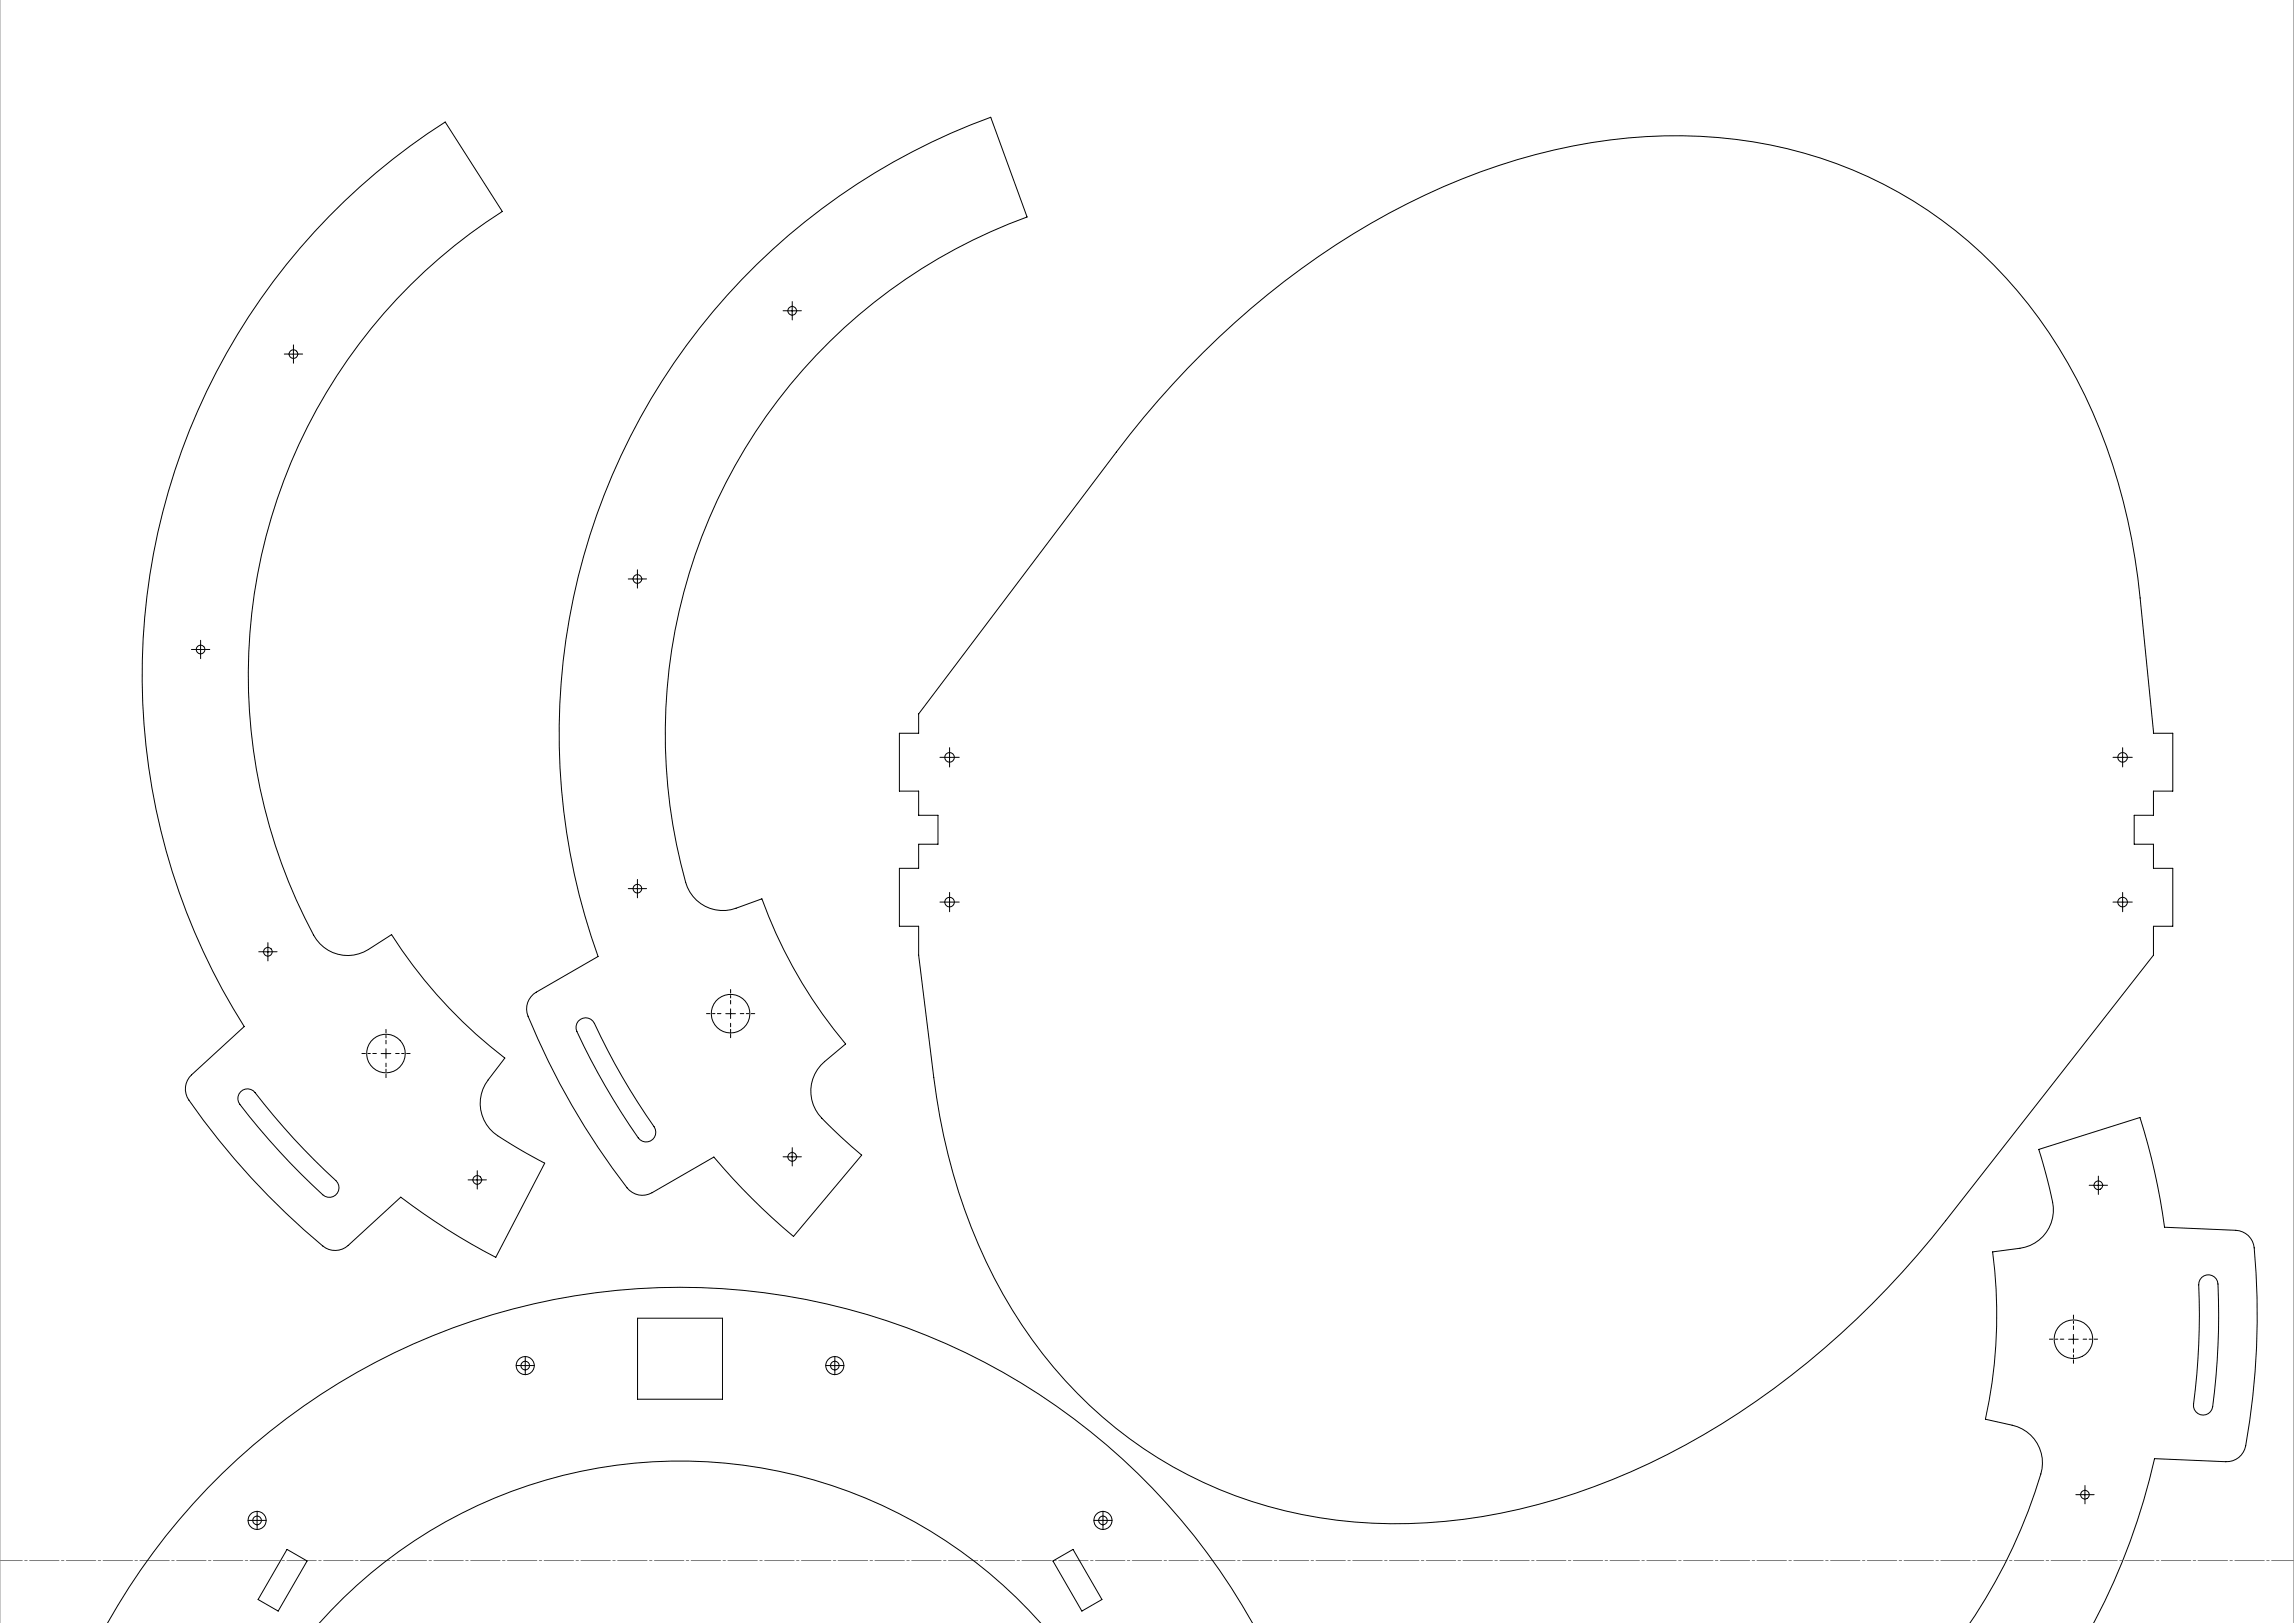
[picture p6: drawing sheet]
<svg xmlns="http://www.w3.org/2000/svg" width="1189mm" height="841mm" viewBox="0 0 1189 841" stroke-linecap="round" stroke-linejoin="round" font-family="sans-serif">
<path d="M0 0v841M1189 0v841" fill="none" stroke="#808080" stroke-width=".52"/>
<path d="M0 809h1189" fill="none" stroke="#808080" stroke-width=".52" stroke-dasharray="15.2 1.3 1.3 1.3" stroke-dashoffset="3.7"/>
<g fill="none" stroke="#000" stroke-width=".52" stroke-dasharray="15.2 1.3 1.3 1.3">
<path d="M411 159v-3M408 161h-2M411 164v2M413 161h2M150 183h-3M152 181v-2M152 186v2M155 183h2M330 298v-3M328 300h-2M330 303v2M333 300h2"/>
<path d="M101 337h-2M104 334v-2M104 339v2M106 337h3M490 392h-3M492 390v-3M492 395v2M495 392h2M1098 392h-3M1100 390v-3M1100 395v2M1103 392h2"/>
<path d="M330 458v-2M328 460h-2M330 463v2M333 460h2M490 467h-3M492 465v-3M492 470v2M495 467h2M1098 467h-3M1100 465v-3M1100 470v2M1103 467h2"/>
<path d="M136 493h-2M139 491v-3M139 496v2M141 493h3M408 599h-2M411 597v-2M413 599h2M245 611h-2M247 609v-2M247 614v2M250 611h2M411 602v2"/>
<path d="M1085 614h-2M1088 612v-3M1088 617v2M1090 614h2M270 708h-3M272 705v-2M272 710v2M275 708h2M430 708h-2M433 705v-2M433 710v2M435 708h2"/>
<path d="M1078 774h-2M1081 772v-2M1081 777v2M1083 774h2M131 788h-2M133 785v-2M133 790v3M136 788h2M569 788h-2M572 785v-2M572 790v3M574 788h2"/>
</g>
<path d="M374 525h-8M379 520v-7M379 530v8M384 525h7M195 546h-7M200 541v-8M200 551v7M205 546h8M1070 694h-8M1075 689v-8M1075 699v7M1080 694h7" fill="none" stroke="#000" stroke-width=".52" stroke-dasharray="15.2 1.3 1.3 1.3" stroke-dashoffset="13.4"/>
<g fill="none" stroke="#000" stroke-width=".52">
<path d="M171 112a339 339 0 0 1 60-49l29 47a285 285 0 0 0-96 377 20 20 0 0 0 27 5l12-8a249 249 0 0 0 59 64l-9 12a20 20 0 0 0 8 30l21 13-25 49a340 340 0 0 1-49-32l-28 25a10 10 0 0 1-13 1 377 377 0 0 1-70-78 10 10 0 0 1 2-11l28-25a340 340 0 0 1 44-420zM392 137a340 340 0 0 1 122-76l18 51a285 285 0 0 0-176 348 20 20 0 0 0 25 11l14-5a250 250 0 0 0 43 75l-11 9a20 20 0 0 0 1 32l19 17-36 42a341 341 0 0 1-41-41l-32 18a10 10 0 0 1-13-2 381 381 0 0 1-52-91 10 10 0 0 1 5-11l32-18a340 340 0 0 1 82-359zM411 159v5M408 161h5M150 183h5M152 181v5M624 183a392 392 0 0 1 172-103 254 254 0 0 1 172 12 238 238 0 0 1 120 131 317 317 0 0 1 21 87l7 70h10v30h-10v12h-10v15h10v13h10v30h-10v15l-108 138a428 428 0 0 1-172 134 279 279 0 0 1-170 16 229 229 0 0 1-151-121 305 305 0 0 1-31-104l-8-63v-15h-10v-30h10v-13h10v-15h-10v-12h-10v-30h10v-10l110-145 14-18zM330 298v5M328 300h5M101 337h5M104 334v5M490 392h5"/>
<path d="M492 390v5M1098 392h5M1100 390v5M330 458v5M328 460h5M490 467h5M492 465v5M1098 467h5M1100 465v5M136 493h5M139 491v5M300 529a5 5 0 0 1 8 1 378 378 0 0 0 32 55 5 5 0 0 1-3 6 5 5 0 0 1-6-1 345 345 0 0 1-32-57z"/>
<path d="M376 525h5M379 523v5M198 546h5M200 543v5M125 566a5 5 0 0 1 7 0 381 381 0 0 0 43 47 5 5 0 0 1-1 6 5 5 0 0 1-7 0 347 347 0 0 1-43-48 5 5 0 0 1 1-5zM408 599h5M411 597v5M245 611h5M247 609v5M1085 614h5M1088 612v5M1141 662a5 5 0 0 1 5-1 5 5 0 0 1 4 4 345 345 0 0 1-4 65 5 5 0 0 1-5 3 5 5 0 0 1-4-5 385 385 0 0 0 3-64z"/>
<path d="M330 683h44v42h-44zM1072 694h5M1075 691v5M270 708h5M272 705v5M430 708h5M433 705v5M1078 775h5M1081 772v5M131 788h5M133 785v5M569 788h5"/>
<path d="M572 785v5M149 803l10 6-15 26-10-6zM546 809l10-6 15 26-10 6zM56 841a340 340 0 0 1 593 0M166 841a250 250 0 0 1 373 0M1021 841a275 275 0 0 0 37-80 20 20 0 0 0-15-22l-14-4a251 251 0 0 0 4-86l14-2a20 20 0 0 0 16-28l-6-23 52-17a340 340 0 0 1 13 57l37 2a10 10 0 0 1 9 9 375 375 0 0 1-5 104 10 10 0 0 1-9 6l-37-1a338 338 0 0 1-32 85"/>
<circle cx="411" cy="161" r="2.3"/>
<circle cx="152" cy="183" r="2.2"/>
<circle cx="330" cy="300" r="2.3"/>
<circle cx="104" cy="337" r="2.3"/>
<circle cx="492" cy="392" r="2.5"/>
<circle cx="1100" cy="392" r="2.5"/>
<circle cx="330" cy="460" r="2.3"/>
<circle cx="492" cy="467" r="2.5"/>
<circle cx="1100" cy="467" r="2.5"/>
<circle cx="139" cy="493" r="2.3"/>
<circle cx="379" cy="525" r="10"/>
<circle cx="200" cy="546" r="10"/>
<circle cx="411" cy="599" r="2.3"/>
<circle cx="247" cy="611" r="2.3"/>
<circle cx="1088" cy="614" r="2.3"/>
<circle cx="1075" cy="694" r="10"/>
<circle cx="272" cy="708" r="5"/>
<circle cx="272" cy="708" r="2.3"/>
<circle cx="433" cy="708" r="2.3"/>
<circle cx="433" cy="708" r="5"/>
<circle cx="1081" cy="775" r="2.2"/>
<circle cx="133" cy="788" r="2.3"/>
<circle cx="133" cy="788" r="5"/>
<circle cx="572" cy="788" r="5"/>
<circle cx="572" cy="788" r="2.3"/>
</g>
</svg>
